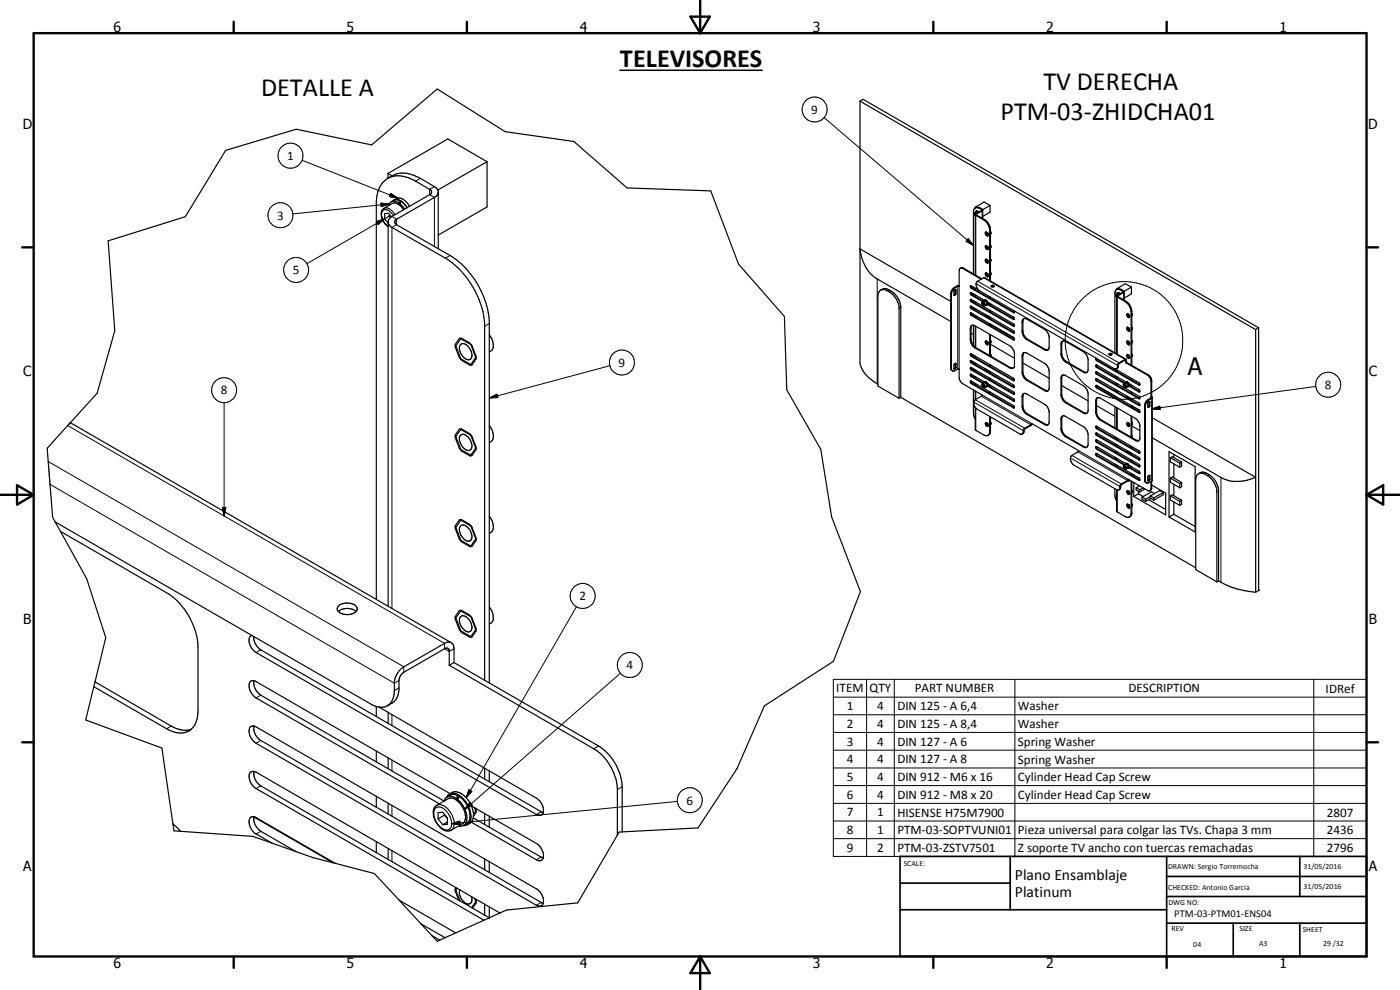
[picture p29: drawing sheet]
<svg xmlns="http://www.w3.org/2000/svg" width="420mm" height="297mm" viewBox="0 0 420 297" stroke-linecap="round" stroke-linejoin="round" font-family="sans-serif">
<defs><g id="words">
<g font-size="7.9">
<text x="186" y="20">TELEVISORES</text>
<text x="78.3" y="28.8">DETALLE A</text>
<text x="313.1" y="27">TV DERECHA</text>
<text x="300.3" y="35.9">PTM-03-ZHIDCHA01</text>
</g>
<text font-size="7.2" x="356.4" y="112.4">A</text>
<g font-size="4.7">
<text x="304.6" y="263.9">Plano Ensamblaje</text>
<text x="304.6" y="269.3">Platinum</text>
</g>
<g font-size="4.2">
<text x="34" y="9.6">6</text>
<text x="104" y="9.6">5</text>
<text x="174" y="9.6">4</text>
<text x="244" y="9.6">3</text>
<text x="314" y="9.6">2</text>
<text x="384" y="9.6">1</text>
<text x="6.8" y="38.7">D</text>
<text x="410.6" y="38.7">D</text>
<text x="7" y="112.9">C</text>
<text x="410.8" y="112.9">C</text>
<text x="7" y="187.1">B</text>
<text x="410.8" y="187.1">B</text>
<text x="7" y="261.4">A</text>
<text x="410.8" y="261.4">A</text>
<text x="34" y="290.4">6</text>
<text x="104" y="290.4">5</text>
<text x="174" y="290.4">4</text>
<text x="244" y="290.4">3</text>
<text x="314" y="290.4">2</text>
<text x="384" y="290.4">1</text>
</g>
<g font-size="3.9">
<text x="243.5" y="34.1">9</text>
<text x="86.2" y="48">1</text>
<text x="83.2" y="65.9">3</text>
<text x="87.9" y="82.3">5</text>
<text x="185.7" y="110.1">9</text>
<text x="66.3" y="118.4">8</text>
<text x="397.6" y="116.8">8</text>
<text x="173.9" y="180.1">2</text>
<text x="188" y="200.8">4</text>
<text x="251" y="207.8">ITEM</text>
<text x="261" y="207.8">QTY</text>
<text x="274.5" y="207.8">PART NUMBER</text>
<text x="338.7" y="207.8">DESCRIPTION</text>
<text x="397.8" y="207.9">IDRef</text>
<text x="254.1" y="213.1">1</text>
<text x="263.3" y="213.1">4</text>
<text x="269.3" y="213.1">DIN 125 - A 6,4</text>
<text x="305.5" y="213.1">Washer</text>
<text x="254.1" y="218.4">2</text>
<text x="263.3" y="218.4">4</text>
<text x="269.3" y="218.4">DIN 125 - A 8,4</text>
<text x="305.5" y="218.5">Washer</text>
<text x="254.1" y="223.7">3</text>
<text x="263.3" y="223.7">4</text>
<text x="269.3" y="223.7">DIN 127 - A 6</text>
<text x="305.5" y="223.8">Spring Washer</text>
<text x="254.1" y="229">4</text>
<text x="263.3" y="229">4</text>
<text x="269.3" y="229">DIN 127 - A 8</text>
<text x="305.5" y="229.1">Spring Washer</text>
<text x="254.1" y="234.3">5</text>
<text x="254.1" y="239.6">6</text>
<text x="263.3" y="234.3">4</text>
<text x="263.3" y="239.6">4</text>
<text x="269.3" y="234.3">DIN 912 - M6 x 16</text>
<text x="269.3" y="239.6">DIN 912 - M8 x 20</text>
<text x="305.5" y="234.4">Cylinder Head Cap Screw</text>
<text x="305.5" y="239.7">Cylinder Head Cap Screw</text>
<text x="206.1" y="241.4">6</text>
<text x="254.1" y="244.9">7</text>
<text x="263.3" y="244.9">1</text>
<text x="269.3" y="245">HISENSE H75M7900</text>
<text x="398.2" y="245">2807</text>
<text x="254.1" y="250.3">8</text>
<text x="263.3" y="250.3">1</text>
<text x="269.3" y="250.3">PTM-03-SOPTVUNI01</text>
<text x="305.5" y="250.4">Pieza universal para colgar las TVs. Chapa 3 mm</text>
<text x="398.2" y="250.3">2436</text>
<text x="254.1" y="255.6">9</text>
<text x="263.3" y="255.6">2</text>
<text x="269.3" y="255.6">PTM-03-ZSTV7501</text>
<text x="305.5" y="255.7">Z soporte TV ancho con tuercas remachadas</text>
<text x="398.2" y="255.6">2796</text>
</g>
<text font-size="3.1" x="352.4" y="275.2">PTM-03-PTM01-ENS04</text>
<g font-size="2.4">
<text x="271.2" y="259.7">SCALE:</text>
<text x="350.6" y="260.8">DRAWN: Sergio Torremocha</text>
<text x="391.2" y="260.6">31/05/2016</text>
<text x="350.6" y="267">CHECKED: Antonio Garcia</text>
<text x="391.2" y="266.7">31/05/2016</text>
<text x="350.6" y="271.4">DWG NO:</text>
<text x="351.6" y="279.3">REV</text>
<text x="372" y="279.4">SIZE</text>
<text x="391" y="279.6">SHEET</text>
<text x="358.1" y="284.1">04</text>
<text x="377.9" y="283.8">A3</text>
<text x="397.1" y="283.8">29 /32</text>
</g>
</g></defs>
<g fill="none" stroke="#000" stroke-width=".35">
<path d="M258.1 30.4l118.7 68.5M258.1 30.4v78.7a10 10 0 0 0 5.4 6.1M258.1 30.4l.9-.6 118.7 68.5M116.4 53.5a8 8 0 0 0-3.5 6.8v119.5M116.4 53.5a8.2 8.2 0 0 1 8.3 .9l4.2 2.4a.84 .84 0 0 1 .6 .8 .84 .84 0 0 1-.6 .8l-11.6 6.8-.8 1.3v115.4M116.4 53.5a8.3 8.3 0 0 1 9.7 0l4.6 2.7 .8 1v17.4M116.4 52v1.5M116.4 52l1.3 .7M118.8 59.9l-1.3 .6M119 59.9l1 .3M131.5 57.7l-.2 .6-.6 .8-11.7 6.7a.89 .89 0 0 0-.5 .8 .89 .89 0 0 0 .5 .8l16.1 9.3a26 26 0 0 1 11.7 19.6v108.6M146.2 48.5l-11.8-6.8-18 10.3"/>
<path d="M146.2 48.5l-14.8 8.5M146.2 48.5v13.6l-14.7 8.4M115.4 65.7l1.1 1.3M116.5 66.7v.3M116.5 67l1.1 1.2 16.1 9.3a26.2 26.2 0 0 1 11.7 19.6v107M116.8 64.9l.5 .3M116.8 64.9l-1.4 .8M116.9 64.4l-.1 .5M117.5 65.1l-.9-1.1-1.2 .1v1.6M117.8 60.3a2.09 2.09 0 0 1 2.9 .3M118.2 60a2.53 2.53 0 0 1 3.9 .7l.8 1.2M119.7 60.9v.5"/>
<path d="M119.7 60.9a1.72 1.72 0 0 0-3 .7M119.7 61.4a1.69 1.69 0 0 0-1.9-.4l-2.7 1.6a2.91 2.91 0 0 0 0 3.8l1.4 1.6M119.7 61.4l1.4 1.6M120 61.1l.3-.7 1.4 1.2M120 61.1v.5M120 61.1l1.4 1.7M120 60.2v.9M120 60.2l-.3 .7M120.7 60.6l1.5 1.8M121.6 61.6l.5 .8M292.5 64.3l2.8 1.7a3.8 3.8 0 0 1 1.7 2.7v15.5M292.7 62.2v.2"/>
<path d="M292.7 62.2l.2 .1M292.7 64.1l.1 .1M292.7 64.1l-.2 .2M292.8 62.4h.9l.9 .5-1.7 1.2M292.8 64.1h-.1M292.8 64.1l-.3-.1v.3M292.9 64.1l-.2 .2v18.2M292.9 62.3l-.6 .5-.2 .7v18.7M292.9 62.3h1l1 .6v2.7M292.9 63.4l.2-.1 .6 .4M292.9 63.4l-.2 .2M292.9 63.4l.2 .1"/>
<path d="M293 63.4h.2M293.1 63.4h.1M293.1 63.3l-.2 .1M293.1 63.5v.1M293.2 63.4l.2 .4M293.2 63.6l.2 .2M293.2 63.4v.2M293.2 63.4l-.1 .1M293.2 63.6l-.3-.1-.5 .3v.5l.3 .3M294.9 63.1l-1.9 1.3 2.5 1.5a4.1 4.1 0 0 1 1.8 3.1v15.3M295.9 73.7l.5 .3 .2 .5-.2 .4M295.9 77.8l.5 .3 .2 .5-.2 .4-.5-.3-.2-.6z"/>
<path d="M295.9 69.6l-.2 .3 .2 .6 .5 .3M295.9 73.7l-.2 .3 .2 .5M295.9 74.5l.5 .4M295.9 69.6l.5 .3M295.9 73.7l.5 .3 .2 .5-.2 .3M295.9 73.7l-.2 .3 .2 .6M295.9 74.6l.5 .2M295.9 69.6l-.2 .4 .2 .5 .5 .3M295.9 77.8l.5 .3 .2 .6-.2 .3-.5-.3-.2-.6zM295.9 69.9l.4 .1 .1 .5a.41 .41 0 0 1-.4-.1 .41 .41 0 0 1-.1-.5zM295.9 74h.4l.1 .6h-.3zM296 78l.4 .4v.3l-.5-.3z"/>
<path d="M296.4 69.9l.2 .6-.2 .3M296.4 69.9l.2 .5-.2 .4M297.1 61.6l-1.8-1-2.6 1.6M297.1 61.6l-2.2 1.3M297.1 61.6v2.1l-2.2 1.2M297.3 69.5l.1 .4-.1 .3M297.3 73.5l.1 .5-.1 .3M297.3 77.6l.1 .4-.1 .4M264.4 87a4.6 4.6 0 0 1 4.5 2.6l.6 1.2 .3 1.4v27.3M285.3 90.4l-27.2-15.7a11.5 11.5 0 0 0 5.2 9l22 12.7M286.3 88.5v.1M286.7 86.9l-.4 .4v1.2"/>
<path d="M286.7 86.9l.2 .1v1.1l-.2 .4-.4 .1M286.7 86.9v1.2l-.4 .4M287.9 85.7l-.7 .1-.8 .5a2.31 2.31 0 0 0-1.1 1.8v22.4l.1 .4 .4 .4M288.2 80.5l-.3 .7v4.7h-.5l-.8 .5a2.15 2.15 0 0 0-1.1 1.8v22.4l.3 .7M288.2 80.5l.8-.2 5.7 3.4M288.4 80.4l.6 .2 5.5 3.2M288.4 80.4l-.2 .1M291.2 89.9l.3-.1 12.6 7.4a.41 .41 0 0 1 .3 .3 .41 .41 0 0 1-.2 .4l-12.7-7.3zM291.4 93.9l.7 .5M291.4 93.9l12.7 7.3 .3 .7M291.4 99.9l.7 .5M291.4 87.8l.2 .5 3.6 2.1 .3-.3"/>
<path d="M291.4 91.9l12.7 7.3 .3 .6M291.4 85.7l.3 .7 12.7 7.3M291.4 89.8l.3 .7 12.7 7.3M291.4 91.9l.2 .6 12.8 7.3M291.4 93.9l.2 .6 12.8 7.4M291.4 85.7l-.2 .3 .3 .5 12.7 7.4 .2-.3-.1-.3M291.4 87.8a.44 .44 0 0 0-.2 .4 .44 .44 0 0 0 .3 .4l3.5 2M291.4 91.9l-.2 .2 .3 .5 12.6 7.3 .3-.1M291.4 93.9l-.2 .2 .2 .5 12.7 7.4 .3-.1M291.4 87.8l4.1 2.3M291.4 85.7l2.3 1.3M291.7 97.6l-.3 .6v3.9a3.6 3.6 0 0 0 1.4 2.2l10.4 6 .9 .1"/>
<path d="M292.1 86.1v.5M292.1 88.2v.5M292.1 90.2v.5M292.1 92.2v.6M292.1 94.3v.5M292.1 97.6v6.1M292.1 97.6l11 6.2a3.6 3.6 0 0 1 1.3 2.1v4l-.3 .5M292.1 97.6l-.6 .1-.2 .3-.1 3.9a3.3 3.3 0 0 0 1.4 2.5l10.5 6 .4 .2 .6-.2M292.7 86.4v.5M292.7 88.5v.5M292.7 90.6v.4M292.7 92.6v.4"/>
<path d="M292.7 94.6v.5M292.7 97.8v6.3M294.8 90.7l.6-.4a.74 .74 0 0 1 .6 1.1l-.8 .3-.4-.5zM294.9 91.2l.2 .3M295.3 91.1l-.4 .1M295.3 91.1v.1M295.3 91.2l-.2-.3-.2 .3M295.3 90.2h.2M295.3 91.2v.3h-.2M295.3 91.4l-.2 .1M295.4 90.1h.5l.5 .6M295.5 90.1a1 1 0 0 1 .8 1.4"/>
<path d="M295.5 90.2h.3M295.5 90.2l.3 .1M295.5 90.2l-.2 .1M295.7 94.4l.2 .5M295.8 90.3v.1M295.8 94.4l.1 .5M295.8 90.2v.2M295.8 90.2v.1M295.9 90.2l.3 1.2M295.9 90.2l.4 .6-.1 .6M295.9 94.4l.3 .6h.2v-.3M295.9 81.9l-.2 .2 .2 .6 .5 .4"/>
<path d="M295.9 81.9l.5 .3M295.9 81.9l.5 .2M295.9 81.9l-.2 .3 .2 .6 .5 .3M296 82.1l.3 .1 .1 .5a.41 .41 0 0 1-.4-.1 .41 .41 0 0 1 0-.5zM296.2 91.4l-.3 .2M296.4 82.1l.2 .6-.2 .4M296.4 95.2l.2-.4-.1 .4M296.4 82.2l.2 .5-.2 .4M296.4 90.7l7.8 4.5 .2 .5M296.4 91.4l7.7 4.4 .3-.1M296.4 91.4l-.3 .2 .1-.2M296.4 90.7l.1 .4"/>
<path d="M296.5 91.2l7.9 4.6M296.5 91.1l-.1 .3M296.6 90.7l-.1 .3M296.6 90.8l-.1 .3M297 89v.5M297 91v.5M297 93v.5M297 95.1v.4M297 97.1v.5M297.3 97.3l6.9 4M297.3 89.2v.4M297.3 91.1v.5"/>
<path d="M297.3 93.1v.5M297.3 95.2v.5M297.3 97.2v.5M297.3 81.7l.1 .4-.1 .4M297.5 85.8a.38 .38 0 0 1 .5-.3 .38 .38 0 0 1 .2 .5l-.6 .1zM297.5 86h.8M307.1 95.7l.8-.1 5.6 3.2a3.1 3.1 0 0 1 1.4 2.2v3.4a.84 .84 0 0 1-.6 .7 .84 .84 0 0 1-.8-.2l-5.3-3a3.2 3.2 0 0 1-1.5-2.5v-2.8zM307.3 95.6l-.3 .6v3.4a3.1 3.1 0 0 0 1.4 2.2l6 3.2M334.9 88.7l2.8 1.8a3.8 3.8 0 0 1 1.8 3.1v15.9M335.1 86.7v.2l.2-.1M335.1 86.7l.2 .1M335.2 88.6h.1"/>
<path d="M335.2 88.6l-.3 .1M335.2 88.5v.1M335.3 87.9l-.2 .2M335.3 87.9l.3 .1M335.3 88.6l-.2-.1-.2 .2M335.3 88.6l-.2 .2v17.4M335.3 88.6l1.7-1-.7-.6a1.04 1.04 0 0 0-1.1-.2 1.04 1.04 0 0 0-.6 1v18M335.3 86.8h1l1 .6M335.4 87.9h.2M335.4 87.9l.3-.1 .4 .4M335.4 87.9h-.2M335.4 87.9h-.1"/>
<path d="M335.6 87.9h.1M335.6 88v.1M335.6 87.9l.1 .1M335.6 88.1l-.8 .2 .3 .8M335.6 87.9v.2M335.6 87.9v.1M335.7 87.9l.2 .4-.3-.2M335.7 87.9l.2 .3v-.1M335.8 88l.1 .1M337.3 87.4l-.1 .4-1.8 1.1 2.5 1.5a4.2 4.2 0 0 1 1.8 3v16.2M337.4 87.5v2.6M338.3 98.2l.6 .3 .2 .5-.3 .4-.5-.3-.2-.5z"/>
<path d="M338.4 98.2l.4 .3 .2 .6-.2 .3-.4-.3-.3-.5zM338.4 94.1l.4 .3 .2 .6-.2 .3-.4-.3-.3-.6M338.4 94.1l-.3 .3M338.4 94.4l.4 .2v.4l-.4-.3zM338.4 98.4l.3 .2 .2 .5a.4 .4 0 0 1-.5-.2 .4 .4 0 0 1 0-.5zM338.4 94.1l.5 .3 .2 .6-.2 .3-.5-.2-.3-.6M338.4 94.1l-.3 .4M338.4 98.4v.1M338.4 94.4h.1M339.5 86.1l-1.7-1-2.7 1.6M339.5 86.1l-2.2 1.3M339.5 86.1v2.1l-2.1 1.3"/>
<path d="M339.7 93.9l.1 .5-.1 .3M339.7 98l.1 .5-.1 .3M376.8 98.9v78.8M377.7 98.3v78.6l.3 .1-1.2 .7M377.7 98.3l-.9 .6M137.9 101.5h.6l2.5 1.4 .6 .8 1.3 3.6v.4l-1.3 1.8-.6 .1-2.5-1.5-.6-.7-1.3-3.7v-.4zM138.2 103.4a2.1 2.1 0 0 1 2.9 1.4 2.47 2.47 0 0 1 0 3 2.94 2.94 0 0 1-3.1-2.7l-.1-1zM138.3 101.6l3 1.8 1.5 3.8-1.5 2.2-3-1.7-1.5-3.9zM146.8 100.5a4 4 0 0 1 .7 4.7l-.7 .4M270.3 119.2l88.5 51.1M270.3 119.2v-27.3a5.9 5.9 0 0 0-5-5.3l-.5 .2a1.85 1.85 0 0 0-1.3 1.7v27.3l6.3 3.7M270.3 119.2l-.5 .3"/>
<path d="M285.8 111.3l.4 .1 1.2-.7h.5v3.1l.6 1 6.2 3.7-.2 .4-1.8 1M286.7 109l-.4 .5v1.1M286.7 109l.2 .1v1.2l-.2 .4-.4-.1M286.7 109v1.3l-.4 .3M291.2 106.2h.3l12.6 7.3 .3 .7h-.3l-12.6-7.3zM291.4 108.2l-.2 .3 .3 .5 12.6 7.2 .3-.1M291.4 114.3l.3 .7 12.7 7.3M291.4 106.2l.3 .6 12.7 7.3M291.4 108.2l.3 .6 12.7 7.4M291.4 110.2l.3 .7 12.7 7.3M291.4 112.3l.2 .5 3.6 2.1M291.4 108.2l12.7 7.3 .3 .6"/>
<path d="M291.4 110.2l12.7 7.4 .3 .6M291.4 114.3l12.8 7.4 .2 .6M291.4 110.2l-.2 .3 .3 .5 12.6 7.3 .3-.1M291.4 112.3l-.2 .3 .3 .4 3.5 2.1M291.4 114.3l-.2 .3 .3 .5 12.7 7.3 .2-.1M291.4 112.3l4.1 2.3h.5l.4 .6M292.1 117v7l.6 1.7M292.1 106.6v.5M292.1 108.6v.5M292.1 110.6v.5M292.1 112.7v.5M292.1 114.7v.5"/>
<path d="M292.7 106.8v.6M292.7 108.9v.5M292.7 110.9v.5M292.7 113v.5M292.7 115v.5M292.7 117.3v2.6M292.7 119.9a1.96 1.96 0 0 0 .6 2.9l13 7.5a.92 .92 0 0 0 .9-1.4l2.2-1.5 .2-.4 14.1 8.2-.2 .4-1.8 1.1a1.92 1.92 0 0 0 .6 2.9l12.8 7.3M294.9 115.7l.2 .3M295.2 115.6l.1 .1M295.2 115.6l-.3 .1M295.2 115.5v.1M295.3 115.7l-.4-.3v.3"/>
<path d="M295.3 115.7l-.2 .3M295.3 115.9l-.2 .1M295.5 114.6l-.3 .3M295.6 114.6l-.3 .1 .5 .2M295.6 114.6l.2 .1M295.6 114.6a1.04 1.04 0 0 1 .6 1.4M295.7 110.8l.2 .5M295.7 110.7v.1M295.7 114.9l-.3-.1-.6 .4 .2 .9 .5 .1 .7-.6M295.7 114.9l.5 .5M295.8 110.7l-.1 .1M295.8 114.7v.2"/>
<path d="M295.8 114.7l.4 1M295.9 114.7l.2 .2M295.9 102.3l.5 .2 .2 .6M295.9 110.8l.3 .6 .2-.3M295.9 102.3l-.2 .4 .3 .6 .4 .2 .2-.4M295.9 102.3l-.2 .3 .2 .6 .5 .2 .2-.3M295.9 102.6h.4l.1 .6h-.3zM296.2 115l.1 1M296.2 116h-.3M296.2 115.7v.3M296.2 116h-.1M296.4 111.5l.2-.3-.1 .4"/>
<path d="M296.4 115.1v.1M296.4 115.1l7.7 4.5 .3 .7-.2 .1-7.8-4.5M296.4 115.8l-.3 .2M296.4 115.2l.1 .4M296.5 115.7l7.9 4.6M296.5 115.5l.1-.3-.1 .4M296.5 115.6l-.1 .2M297 100.3v6.4M297 109.4v.5M297 111.4v.5M297 113.5v.5M297 115.5v.5"/>
<path d="M297 117.5v.5M297.3 103.3l7.1 4.2M297.3 100.5v6.3M297.3 109.5v.5M297.3 111.5v.5M297.3 113.6v.4M297.3 115.6v.5M297.3 117.6v.6M297.3 102.1l.1 .4-.1 .4M297.3 106.2l.1 .6M307 108.9l7.9 4.6M307.1 105.9l.8-.1 5.6 3.2a3.1 3.1 0 0 1 1.4 2.2v5.4a.81 .81 0 0 1-.6 .8 .81 .81 0 0 1-.8-.2l-5.3-3.1a3.2 3.2 0 0 1-1.5-2.4v-4.9z"/>
<path d="M307.1 118.2l.6-.2 .5 .2 5.3 3.1 .9 .9 .5 1.2v3.5l-.2 .4-.3 .3-.7-.1-5.5-3.2a3.2 3.2 0 0 1-1.5-2.4v-2.9zM307.3 105.8l-.3 .6v5.4a3.1 3.1 0 0 0 1.4 2.2l5.5 3.2h.7M307.3 118.1l-.3 .5v3.4l.5 1.3 .9 .9 5.5 3.2h.7M314.6 104.9l-.2 .1M318.6 115.7l7.9 4.6M318.9 112.6h.7l5.6 3.1a3.6 3.6 0 0 1 1.3 2.2v5.5l-.3 .6M318.9 102.4l-.3 .8v2.8l.2 1 .6 .9 .7 .6 5.2 3 .7 .3M318.9 112.6l-.5 .6v5.5l.7 1.5 .7 .7 5.4 3.1 .4 .1 .6-.1M318.9 112.6l-.3 .8v4.9a3 3 0 0 0 1.5 2.4l5.2 3.1 .9 .2M326.2 111.7l.3-.6v-3.4a3.6 3.6 0 0 0-1.3-2.2l-5.6-3.1-.5-.1-.6 .5-.1 3.7 .7 1.5 .7 .6 5.4 3.1 .8 .1M326.2 111.7l-.2 .1M329 107.5l-.2 .2 .4 .5 12.6 7.3a.36 .36 0 0 0 .3-.3 .36 .36 0 0 0-.3-.4l-7.1-4.1"/>
<path d="M329 111.5l12.8 7.4 .3 .6M329 113.6l12.8 7.3 .3 .6M329 115.6l-.2 .4 .4 .4 12.8 7.3-.1-.6M329 115.6l.2 .1M329 109.5a.41 .41 0 0 0-.2 .4 .41 .41 0 0 0 .4 .4l8.2 4.8M329 111.5l-.2 .2 .2 .6 12.8 7.3 .3-.1M329 113.6l-.2 .1 .2 .6 12.8 7.4 .3-.2M329 109.5l9.5 5.3M329.1 115.7l12.8 7.4M329.1 107.5l.3 .6 12.7 7.3M329.1 109.5l.2 .6 8.3 4.8 .6-.4 .7 .7M329.1 111.5l.2 .6 12.8 7.4"/>
<path d="M329.1 113.6l.3 .7 12.7 7.3M329.1 115.6l.3 .7 12.7 7.3M329.3 119.4l1 .1 10.4 6a3.3 3.3 0 0 1 1.4 2.2v3.9l-.3 .6M329.3 119.4l-.3 .2-.2 .7v3.4a3.2 3.2 0 0 0 1.5 2.4l10.4 6 .5 .2 .6-.1M329.4 119.3l-.3 .6v3.9l.5 1.3 .4 .5 10.9 6.4 .9 .2M332.9 106.4l.4-.1 .4 .1M333.7 106.4l-.4 .2-.4-.2M333.7 106.4l-.2-.4h-.4l-.2 .4M334.6 110.7v.4M334.6 112.7v.5M334.6 114.7v.5M334.6 116.8v.5"/>
<path d="M334.6 118.8v.5M335.1 110.7h-.4M335.1 110.9v.5M335.1 113v.5M335.1 115v.5M335.1 117.1v.5M335.1 119.1v.5M337.3 115.7l.3 .3M337.6 115.5v.1M337.6 115.6l.2 .1M337.6 115.6l-.3 .1M337.8 115.7l-.5-.3v.3"/>
<path d="M337.8 115.7v.3h-.2M337.8 115.9l-.2 .1M337.9 108.8l6.7 3.9 .4 .4 .4 1.3v4.7M337.9 108.8l-.2-.8-1.9 1.1-.4 1.3-.3 .3M338 107.8l-42.5-24.5-2.1 1.1a1.91 1.91 0 0 0 .6 2.9l40.7 23.4M338 107.8l-2.2 1.1-.3 .4-.2 1.1-.2 .3M338 107.8l.1 .9M338.1 108.7l6.5 3.7 .6 .6 .4 1v5M338.1 108.7l-.2 .1M338.1 106.7l.3-.3 .4 .2 .2 .6M338.1 106.7l.3 .6 .4 .2 .2-.3M338.1 102.6l.3 .6 .4 .2 .2-.3"/>
<path d="M338.1 102.7l.3 .6 .4 .2 .3-.4M338.1 106.7l.3 .7 .4 .2 .3-.4M338.1 106.7l.3-.4 .4 .3 .3 .6M338.1 118.8l.2 .6M338.1 114.9l-.3-.1-.6 .4 .2 .9 .6 .1 .6-.6M338.1 114.9l.5 .5M338.2 114.8v.1M338.2 118.9l.2 .5M338.2 114.7v.2M338.2 114.7v.1M338.2 114.7h-.4l.4 .1M338.4 118.9l.1 .5 .3 .1 .1-.2"/>
<path d="M338.4 102.3l.4 .2 .2 .6M338.4 102.3l-.3 .3M338.4 102.5l.5 .4-.1 .3-.4-.3zM338.4 106.6l.3 .1 .2 .5a.38 .38 0 0 1-.5-.1 .38 .38 0 0 1 0-.5zM338.4 102.3l-.3 .4M338.4 102.5v.1M338.4 102.3l.4 .2 .3 .6M338.4 114.8l-.2 .1 .4 .4v.7M338.4 114.8l.3 .5M338.5 114.8l.2 .4v.7M338.5 116l-.2 .1M338.7 115.9l-.2 .1h.3"/>
<path d="M338.8 115.9l-.1 .1M338.8 115.4v.5M338.9 115.1l3 1.8 .2 .6M338.9 115.1v.1M338.9 115.9l2.9 1.7 .3-.1M338.9 115.2l.1 .4M338.9 115.9l-.1 .1M339 115.7l3.1 1.8M339 115.6l-.1 .3M339 115.2v.3M339 119.3v.2M339 119.5l-.1 .2z"/>
<path d="M339 115.2v.4M339 119.3l.1 .1M339.5 113.5v.5M339.5 115.5v.5M339.5 117.5v.5M339.5 119.5v.6M339.7 113.6v.4M339.7 115.6v.5M339.7 117.6v.6M339.7 119.7v.5M339.7 102.1l.1 .4-.1 .4M339.7 106.2l.1 .4-.1 .4"/>
<path d="M345.4 119.1l.1 .2-1.1 .7-.6 .6-.3 1.1v22.4l.1 .4 .4 .4M345.6 119l.2 .2v24.9l-.2 .2M345.6 119l-.2 .1M345.8 119.3l-1.4 1-.7 1.3v22.8l.3 .5M21.1 126.8l8.1-8.8 5.2-18.8-1.9-26.9 23.1-7.3 12.1-19.9 21.2-6.3 22.6 4.7 19.7-16.8 20.4 12.8 20.6 3 16 13.9 25.1 .9 8.3 21.9 13.8 15.8 .7 22 10.2 17.8 3.3 20.3 8.6 22.4-8.1 20.9-20.7 13.4-8.2 18.8-11.7 17.8-22.8 1.2M21.1 126.8l-6.9 7.7 1.6 20.6 .7 1.5M21.1 126.8l114.3 66M137.9 128.7h.6l2.5 1.4 .6 .8 1.3 3.6v.4l-1.3 1.8-.6 .1-2.5-1.5-.6-.8-1.3-3.6v-.4zM138.2 130.6a2.1 2.1 0 0 1 2.9 1.4 2.05 2.05 0 0 1-.2 3.1 3.3 3.3 0 0 1-2.7-4.5zM138.3 128.9l3 1.7 1.5 3.9-1.5 2.1-3-1.7-1.5-3.9zM146.8 127.7a4 4 0 0 1 .7 4.7l-.7 .4M292.7 122.2v6.7l2.6 1.6a1.26 1.26 0 0 0 1.3 .1 1.26 1.26 0 0 0 .7-1.2v-4.3"/>
<path d="M295.9 126.7l.5 .4 .3 .5-.3 .4-.5-.4-.2-.4zM295.9 126.8l.5 .2 .2 .6-.2 .3-.5-.2-.2-.6zM296.7 130.5l-.2 .1M297 125v4.8l-.3 .6M297.3 126.6l.1 .4-.1 .4M309.7 127.2l-.2 .4-2 1.2a1.5 1.5 0 0 1-.7 1.4M318.9 124.8h.7l5.6 3.2 .8 .9 .5 1.3v3.4l-.3 .6M318.9 124.8l-.5 .7v3.4a3.3 3.3 0 0 0 1.4 2.2l5.6 3.1h.8M318.9 124.8l-.3 .8v2.9a3.2 3.2 0 0 0 1.5 2.4l5.2 3.1 .9 .2M328.9 127.9l12.9 7.3 .2 .7-12.8-7.2zM328.9 130l12.9 7.2 .2 .8-12.8-7.3zM328.9 136.1h.3l12.6 7.3a.36 .36 0 0 1 .3 .3 .36 .36 0 0 1-.3 .4l-12.6-7.3z"/>
<path d="M329 132l12.9 7.4 .2 .5M329 132l-.2 .2 .4 .6 12.6 7.2 .3-.1M329.1 121.7l5.5 3.2M329.1 132l.3 .6 12.7 7.4M329.1 127.9l.3 .6 12.7 7.4M329.1 129.9l.2 .6 12.8 7.4M329.1 134l.3 .7 8.2 4.7M329.1 136.1l.2 .6 12.8 7.3M334.6 122v6.4M334.6 131.1v.4M334.6 133.1v.5M334.6 135.1v.5"/>
<path d="M334.6 137.2v.5M334.6 139.2v.5M335.1 122.3v6.4M335.1 131.4v.4M335.1 133.4v.5M335.1 135.4v.5M335.1 137.5v.5M335.1 139.5v.5M337.6 140v.1M337.8 139.2l-.2 .2M337.9 139.1l-8.7-5.1-.3 .1 .3 .7 8.2 4.7M337.9 139.1a.79 .79 0 0 1 .8 .1 .79 .79 0 0 1 .3 .9"/>
<path d="M337.9 139.2h-.1M337.9 139.2l.3 .1M337.9 139.1l-.1 .1M337.9 139.1h.2M338 139.1h-.1M338.1 139.1l.6 .6v.8M338.1 139.1l.1 .1M338.1 135.3l.3 .5M338.1 135.2v.1M338.1 135.3l.2 .4M338.1 139.4l-.2-.1-.8 .5 .5 .9h.4l.6-.4-.3-1.1 .4 .6M338.1 139.4l.4 .3"/>
<path d="M338.2 139.3v.1M338.2 135.2l-.1 .1M338.2 139.2v.2M338.2 139.2v.1M338.4 135.3l.2 .5h.3v-.2M338.4 127l.3 .1 .2 .5a.4 .4 0 0 1-.5-.1 .4 .4 0 0 1 0-.5zM338.4 127h.1M338.6 139.8v.6l-.3 .1M338.8 139.8v.5M338.9 139.7l3 1.7 .2 .5M339 139.7v.2M339 135.6l-.1 .5 .1-.4"/>
<path d="M339 139.9v.1M339 139.7l.1 .1M339.1 127.7l-.2-.6-.6-.4-.2 .3 .2 .6 .5 .4 .2-.4-.2-.6-.4-.2-.3 .3 .3 .6 .4 .2M339.1 139.8l-.1 .3M339.5 121.6v.5M339.5 124.8v6.4M339.5 133.9v.5M339.5 135.9v.5M339.5 138v.4M339.5 140v.5M339.7 122.2v-.4l2.2 1.3M339.7 127.8l2.4 1.4"/>
<path d="M339.7 124.9v6.4M339.7 134v.5M339.7 136v.5M339.7 138v.6M339.7 130.7l.1 .7M339.7 126.6l.1 .4-.1 .4M344.6 120.6h.5v1.2l-.5 .4-.1-.2zM344.9 120.5v1.1l-.4 .5M345.8 125.3l31 17.9a11.8 11.8 0 0 1-10.4 .1l-20.6-11.9M350.8 135.5l7.9 4.5v19.6l-7.9-4.5zM351.2 137.3v1.3l2.9 1.6M351.2 137.3l.6-.3 2.8 1.6"/>
<path d="M351.2 137.3l2.9 1.7M352.3 136.3v1M352.3 139.2v4.2M354.1 139v1.2M354.6 138.6v1.3l-.5 .3M354.6 138.6l-.5 .4M16.5 156.6l1.6 2.8M16.5 156.6l94.8 54.6a4.5 4.5 0 0 0 5.8-.1l1.1-2.2 .2-4.3a6.7 6.7 0 0 1 2.8-4.5l12.2-7.1a1.71 1.71 0 0 1 2-.2 1.71 1.71 0 0 1 .9 1.8v4.2M18.1 159.4l7.9 14.3 5.7 17.6-3.2 13.3M18.1 159.4l31.9 18.4a20.7 20.7 0 0 1 9.4 16.4v19a6 6 0 0 1-3.7 6.5 7.2 7.2 0 0 1-5.7-1l-21.9-12.7M137.9 156l.6-.1 2.5 1.5 .6 .7 1.3 3.7v.4l-1.3 1.8h-.6l-2.5-1.4-.6-.8-1.3-3.6v-.5zM138.2 157.8a2.1 2.1 0 0 1 2.9 1.5 2.41 2.41 0 0 1 0 2.9 2.86 2.86 0 0 1-3.1-2.6l-.1-1.1z"/>
<path d="M138.3 156.1l3 1.7 1.5 3.9-1.5 2.1-3-1.7-1.5-3.9zM146.8 154.9a4 4 0 0 1 .7 4.7l-.7 .4M334.6 146.6v2.2l.5 1.4M335.9 146.9l.3-1.4 2.2-1.4 .2-.3 5.8 3.4h.7M335.9 146.9l-.5 .2-.3-.2M337.3 140.2v-.2l.3-.1 .2 .3M337.3 140.2l.3 .3M337.6 140.1l.2 .1M337.6 140.1l-.3 .1M337.8 140.2l-.2 .3M337.8 140.4l-.2 .1M338.1 151.6l.3-.3 .4 .3 .2 .5"/>
<path d="M338.1 151.6l.3 .6M338.4 151.6a.36 .36 0 0 1 .4 .1 .36 .36 0 0 1-.1 .5zM338.4 147.2l-.3 .4 .3 .6 .5 .2 .2-.4M338.4 151.3l-.3 .3M338.4 147.5a.35 .35 0 0 1 .4 .2 .35 .35 0 0 1-.1 .4zM338.4 147.2h.1M338.4 152.1l.4 .3 .3-.2M338.4 151.3h.1M338.4 147.2l.4 .2 .2 .6M338.4 147.2l-.3 .3 .3 .6 .4 .2 .2-.3M338.4 151.3l.5 .3 .2 .6M338.4 147.2l.5 .3 .2 .5"/>
<path d="M338.6 144.2l-2.1 1.3-.3 1.1-.2 .3M338.6 144.2l.3 .1M338.7 144.1l-.1 .1M338.7 143.9v.2M338.7 140.4l-.2 .1h.2M338.8 140.4l-.1 .1M338.9 144l-.2 .1M338.9 140.4l2.9 1.7 .3-.2M339 140.2l3.1 1.8M339 140.1l-.2 .3M339 144.1l-.2 .2-.2-.2M339 152.1l-.2 .3-.4-.2"/>
<path d="M339.5 144.3v9.7a1.07 1.07 0 0 1-.6 1.1 1.07 1.07 0 0 1-1.2-.1l-2.6-1.5v-6.6M339.5 142v.5M339.7 144.4v9.7l-.2 .5-.6 .5M339.7 140.1v.5M339.7 142.2v.4M339.7 147l.2 .4-.2 .4M339.7 151.1l.2 .4-.2 .4M340.3 142.5v.5M340.3 144.8v4.2M341 146.3v.7l1 .6M341 146.3l1 .6M341.7 148.2l-1.4 .8"/>
<path d="M341.7 143.3v.5M341.7 145.6v.3M341.7 147.4v.8M341.7 148.2l1.4 .8M342 145.8l-1 .5M342 146.9v.7M342.7 149.2v.7l1.1 .6M342.7 149.2l1.1 .6M343.1 146.4l-1.1 .5M343.6 146.7l-1.6 .9M343.8 149.8v.7M344.7 149.9l5.1 3"/>
<path d="M344.8 142.7h.3v1.2l-.6 .4v-1.1zM344.9 142.6v1.1l-.4 .5M345.2 148.8v.7l1.1 .6M345.2 148.8l1.1 .6M345.2 149l-1.4 .8M345.3 147.1l-.2 .1M345.4 149.5l-1.6 1M345.4 144.4l-.1 2.7M345.6 145.5l4.2 2.5v6.5l-9.5-5.5M345.6 144.3v2.3l-.5 .6M345.6 144.3l-1 .6h-.6M346.3 149.4v.7"/>
<path d="M346.5 148.1l-.9-.5-2.9 1.6M349.1 147.8v.6l-2.8 1.7M349.1 147.8l-2.8 1.6M349.1 147.8l-1-.6-2.9 1.6M351.2 143.5l.6-.4 2.8 1.7M351.2 143.5v1.2l2.9 1.6M351.2 148.8v1.2l2.9 1.6M351.2 143.5l2.9 1.6M351.2 148.8l.6-.3 2.8 1.6M351.2 148.8l2.9 1.6M352.3 154.3l6.4 3.7M352.3 154.3l-1.5 .8"/>
<path d="M352.3 145.3v3.4M352.3 150.6v3.7M354.1 145.1v1.2M354.1 150.4v1.2M354.6 144.8v1.2l-.5 .3M354.6 150.1v1.2l-.5 .3M354.6 144.8l-.5 .3M354.6 150.1l-.5 .3M359.8 142.1a4.7 4.7 0 0 1 4.7 3l.7 2.1v27.4M365.7 174.3a25.2 25.2 0 0 0 11.1 3.4M365.7 174.3v-27.4a6 6 0 0 0-5-5.3 2.19 2.19 0 0 0-1.9 2.3v27l6.4 3.7M365.7 174.3l-.5 .3"/>
<path d="M75.6 190.6a2.09 2.09 0 0 0-.5 3.1l.6 1.1 1.2 1 84.1 48.6a1.29 1.29 0 0 0 2.1-.8 4.6 4.6 0 0 0-2.1-4.1l-47.3-27.4M76.1 191a4.9 4.9 0 0 0 2.2 4l84.7 48.8M101.5 183.5a4.2 4.2 0 0 1 5.3 0M101.6 181.8a4 4 0 0 1 5.5 .4 1.77 1.77 0 0 1-2 2.1 3.2 3.2 0 0 1-3.9-1.5zM134.8 199.6v-4.4a.82 .82 0 0 0-.5-.7 .82 .82 0 0 0-.9 .1l-12.7 7.5-.9 1.5-.1 3.3a4.8 4.8 0 0 1-2 4l-1.4 .9M134.8 199.6l43.4 25.1a15.4 15.4 0 0 1 7.1 12.2v13.7M136.3 198.8l43.3 25a15.5 15.5 0 0 1 7.1 12.3v13.5M136.3 198.8l-1.5 .8M137.9 183.2l.6-.1 2.5 1.5 .6 .7 1.3 3.7v.4l-1.3 1.7-.6 .1-2.5-1.4-.6-.8-1.3-3.7v-.3zM138.2 185a2.1 2.1 0 0 1 2.9 1.5 2.15 2.15 0 0 1 0 2.9 2.46 2.46 0 0 1-2.9-1.9l-.2-.7a1.76 1.76 0 0 1 .2-1.8zM138.3 183.3l3 1.7 1.5 3.9-1.5 2.1-3-1.7-1.5-3.9zM146.8 182.1a4 4 0 0 1 .7 4.7l-.7 .4"/>
<path d="M28.1 206l-2.4 10 22.9 8.5 3.3 22.7M28.5 204.6l-.4 1.4M28.5 204.6l22.9 13.2a7 7 0 0 0 5.9 1M75.1 218.1l.2-.1a1.46 1.46 0 0 1 1.6 .1l84.1 48.6a3.7 3.7 0 0 1 1.7 4.9l-.6 .3-1.1-.3-84.1-48.6a3.7 3.7 0 0 1-1.8-4.9zM76.2 204.3a4.3 4.3 0 0 0 2.1 4.3l55 31.7M76.2 217.8a4.3 4.3 0 0 0 2.1 4.4l84.7 48.8M112.9 212v3M116.5 213.7v3.3M76.2 231.5a4.5 4.5 0 0 0 2.1 4.3l68.5 39.6M112.9 225.3v3.3M112.9 238.9v3.3M116.5 227.4v3.2"/>
<path d="M134.9 238.3a3.5 3.5 0 0 1 5.1 1.2l1.5 2.4M135 238.2l-.9 1M135 238.2a4 4 0 0 1 4.5 2 6.8 6.8 0 0 1 1.5 6.4l-1 1-1 .1M135.1 238.1l-58.2-33.6a1.38 1.38 0 0 0-1.8 0 1.38 1.38 0 0 0-.3 1.7 4.8 4.8 0 0 0 2.1 3.2l55 31.8M137 239.6v.5M137 239.6a2.16 2.16 0 0 0-3.7 .7M137.4 239.9v.5M137.4 239.9l.3-1a7.2 7.2 0 0 1 3.2 7.2l-.4 .6-1.4 .9M137.4 239.9a6.6 6.6 0 0 1 2.3 7.2l-.7 .6-1.4 .1M137.4 238.7v1.1M137.4 238.7l-.4 .9M137.4 238.7l-.7-.3h-1l-1.5 .7"/>
<path d="M145.4 230.5v3.3M146.8 231.3v3.3M51.9 247.2l.3 2.1 2 .1M51.9 247.2l2.3 2.2M54.2 249.4l21.7 1.6 5.7 1.9M76.2 245.2l23.8 13.7M76.2 245.1a4.5 4.5 0 0 0 2.1 4.3l10.5 6.1M81.6 252.9l12.4 4.4 6 1.6M81.6 252.9l-4.7-2.7a4.2 4.2 0 0 1-1.9-4.7l.8-.5 .8 .2 24 13.8M100 258.9l.6 .1M100.6 259l11.7 3.1 7.5 8M112.9 252.5v3.3"/>
<path d="M116.5 241v3.2M116.5 254.6v3.3M130.6 242l3.9-2.4a3 3 0 0 1 3.6 1.5 4.8 4.8 0 0 1 1 5.9l-3.7 2.1a3.4 3.4 0 0 1-4.1-1.7 4.9 4.9 0 0 1-.7-5.4zM131.5 245.7v-1.9l1.4-.1 1.4 1.7v1.9l-1.4 .1M131.5 245.7l1.4 1.7M133.3 244.6l1 .9M133.3 244.6l-1.8 1.1M133.4 244.3l-.1 .3M134.3 246.6l-1.4 .8M141.5 241.8l19.5 11.3a4.3 4.3 0 0 1 1.9 4.6 1.33 1.33 0 0 1-1.9 .3l-19.6-11.3M141.5 241.8l.1 .2M141.5 241.9a4.5 4.5 0 0 1-.2 4.9l-1.1 .6"/>
<path d="M142 245.4l21 12M142.4 242.4l.4 .9-.7 1M142.7 242.5l.2 1.3-.8 1.1M145.4 244.1v3.3M145.4 257.7v3.3M146.8 244.9v3.3M146.8 258.5v3.3M185.3 250.6l-11.9 20.3-21.4 2.1-2 .9M186.7 249.6l-.9 .1-.5 .9M119.8 270.1l9.8 10.6M119.8 270.1l17 9.8M126.4 277.2l7.2 4.1"/>
<path d="M136.8 266.3l-.2 1.1 1.1 2.7M137.2 266.5l-.4 .6 1.3 3.2M138 267a3.5 3.5 0 0 0 2.8 4.2 1.47 1.47 0 0 0 .7-2.1M142.4 269.6l.4 1-1.2 1.7M142.7 269.7l.2 1.3-1.1 1.5M145.4 271.3v3.3M146.8 275.4l-13.2 5.9M146.8 272.2v3.2M150 273.9l-3.2 1.5M150 273.9l-73.1-42.2a1.4 1.4 0 0 0-1.8 .1 1.4 1.4 0 0 0-.3 1.7 4.6 4.6 0 0 0 2.1 3.1l68.3 39.5M129.6 280.7l1.6 1.7 .8-.3M129.6 280.7l2.4 1.4"/>
<path d="M133.6 281.3l-1.6 .8"/>
<circle cx="296.1" cy="127.3" r=".33"/>
</g>
<g fill="none" stroke="#000" stroke-width=".3">
<path d="M247.3 35.3l44.8 38.3M90.7 48.1l28.7 11.3M117.3 58l2.1 1.4-2.5-.4zM126.1 53.5l-1.4 .9M130.4 56l-1.5 .8v1.6l1.5 .8v14.8M113 66.5l2.4-.8-1.9 1.7zM114.3 61l2.6 .2-2.5 .8zM115.2 62.5a2.88 2.88 0 0 1 3.4 1.9M115.4 65.7l-23.3 13.4M116.9 61.2l-29 3M117.6 64.9l1.4 .9v1.6l-1.4 .8v114.3M118.1 64.7a2.9 2.9 0 0 0-2.8-1.8 2.12 2.12 0 0 0-.3 3.1l.6 1.1 .9 .8"/>
<path d="M135.1 76.7l-1.4 .8M290.6 71.6l1.5 2-2.2-1.2zM292.6 63.8l.3 .3M292.9 64.1l.2 .2-.2 .3v18M293 64.1a.33 .33 0 0 0-.5-.3 .33 .33 0 0 0 0 .5l.2 .3M294.1 62.4l-.2 .1M294.8 62.8l-.3 .1 .3 .4v2.1M295.5 65.9l-.2 .1M297.3 69l-.3 .1M146.8 97.1l-1.4 .8M263.3 83.7v31.4M266.8 87l-.5 .2"/>
<path d="M267.5 87.4l-.5 .3M270.3 92.3l-.5 .3M285.3 88.1l.2 .1M286.4 86.3l.2 .1M286.7 87l.2 .1M286.7 87.9l.2 .1M287.4 85.9v24.8M287.9 85.9v24.8M289.1 80.4l-.1 .2M291.4 98.5l-.2 .1M291.7 86.4l-.2 .1M291.7 88.4l-.2 .2"/>
<path d="M291.7 90.5l-.2 .1M291.7 92.5l-.2 .1M291.7 94.5l-.2 .2M292.9 86.5v.5M292.9 88.6v.5M292.9 90.6v.5M292.9 92.7v.4M292.9 94.7v.5M292.9 97.9v6.4l-.3 .1M292.9 85.1l42.5 24.5 .2-.1M293.4 84.4l42.4 24.5v.2M294.8 90.8a.55 .55 0 0 1 .6 .3 .55 .55 0 0 1-.1 .6l-.5-.4z"/>
<path d="M294.9 90.6a.74 .74 0 0 1 .6 1.1M295.2 83.4l42.4 24.4 .3 .4 .2-.1M304.4 97.7l-.3 .2M304.4 93.7l-.3 .1M304.4 95.7l-.3 .1M304.4 99.8l-.3 .1M307 96.4l-.3 .2M307 99.3l-.3 .1M334.9 88.3l.4 .1M335.3 88.4l-.5-.1 .3 .8M335.3 88.4l.1 .2M335.3 88.6l.2 .2-.2 .3v17.2"/>
<path d="M336.6 86.9l-.3 .1M337.2 87.3l-.2 .1 .2 .4v2.2M337.9 90.4l-.2 .1M339.7 93.4l-.2 .2M146.8 119.4l2.3-1.1 .3 1zM183 109.7l-36.2 9.7M285.3 110.5l.2 .1M286.7 109.1l.2 .1M286.7 110l.2 .2M291.4 101.8l-.2 .1M291.7 115l-.2 .1M291.7 112.9l-.2 .1"/>
<path d="M291.7 110.9l-.2 .1M291.7 108.8l-.2 .2M291.7 106.8l-.2 .1M292.7 119.9l14.8 8.6M292.9 107v.4M292.9 109v.5M292.9 111v.5M292.9 113.1v.5M292.9 115.1v.5M292.9 117.4v2.4M294.5 118.9l14.9 8.5M294.7 118.5l14.9 8.5"/>
<path d="M294.8 115.2a.55 .55 0 0 1 .6 .4 .55 .55 0 0 1-.1 .6l-.5-.6zM294.9 115.1a.75 .75 0 0 1 .6 1.1M303.2 110.3l-.1 .1M304.4 101.9l-.3 .1M304.4 114.1l-.3 .1M304.4 116.1l-.3 .1M304.4 118.2l-.3 .1M307 111.5l-.3 .2M307 106.7l-.3 .1M307 118.9l-.3 .1M308.4 101.8l-.2 .1M308.4 114l-.2 .1"/>
<path d="M313.7 104.8l-.2 .1M313.7 117.1l-.2 .1M318.6 103.2l-.2 .1M318.6 106l-.2 .2M318.6 118.3l-.2 .1M318.6 113.4l-.2 .1M320.1 108.5l-.3 .1M325.3 111.5l-.1 .2M329.4 116.3l-.2 .1M329.4 114.3h-.2M329.4 112.2l-.2 .1M329.4 110.2l-.2 .1"/>
<path d="M329.4 108.1l-.2 .1M335.3 111v.5M335.3 113.1v.5M335.3 115.1v.5M335.3 117.2v.4M335.3 119.2v.5M335.6 109.9h-.2M337.3 115.2a.64 .64 0 0 1 .6 .4 .64 .64 0 0 1-.1 .6 .75 .75 0 0 1-.5-1zM337.3 115.1a.81 .81 0 0 1 .7 1.1M342 115.4l-.2 .1M342 117.5l-.2 .1M342 119.5l-.2 .1"/>
<path d="M344.6 112.4l-.2 .2M344.6 119.9l.2 .1M345.4 119.1v.3M345.6 114.3l-.2 .1M345.6 119.5v24.8M394.9 116l-49.3 6.7M14.5 138.5l106.7 61.6v1.6M20.3 127.7l113.1 65.3v1.6l1.4 .9 1.5-.9M67.3 120.8v34M292.3 120.6l14.8 8.6M292.9 122.4v6.7M297.3 129.4l-.3 .1"/>
<path d="M304.4 120.2l-.3 .1M304.4 122.3h-.3M307 121.8l-.3 .1M307.3 129.4l-.2 .1M308.4 124.2l-.2 .1M313.7 127.3l-.2 .1M318.6 125.6l-.2 .2M318.6 128.5l-.2 .1M320.1 120.7l-.3 .2M320.1 130.9l-.3 .2M321.3 137.4l14.8 8.6M321.7 136.7l14.8 8.5"/>
<path d="M323.5 135.6l14.9 8.5M323.7 135.2l14.9 8.6M325.3 123.8l-.1 .2M325.3 134l-.1 .1M329.1 123.5l-.3 .2M329.1 120.2l-.3 .1M329.4 136.7l-.2 .1M329.4 134.7l-.2 .1M329.4 132.6l-.2 .2M329.4 130.6l-.2 .1M329.4 128.5l-.2 .2M330.5 126l-.2 .1"/>
<path d="M335.3 122.4v6.4M335.3 131.4v.6M335.3 133.5v.5M335.3 135.6v.4M335.3 137.6v.4M335.3 139.6v.5M337.3 139.6a.68 .68 0 0 1 .6 .4 .68 .68 0 0 1 0 .7 .54 .54 0 0 1-.6-.3 .54 .54 0 0 1 .2-.7l.5 .6v.4M340.9 132l-.2 .1M342 121.5l-.2 .2M342 123.6l-.2 .1M342 135.8l-.2 .1M342 137.8l-.2 .2"/>
<path d="M342 139.9l-.2 .1M343.5 121.7l.2 .1M344.9 121.5l.2 .1M344.9 120.6l.2 .1M345.6 122.7l2.5-.8 .1 1zM15 145.3l103.4 59.7 1.3-.8M66.7 152.3h1.1l-.5 2.5zM335.3 147v6.6M336.3 146.2l-.2 .1M339.7 153.8l-.2 .2M342 141.9l-.2 .2M342 144l-.2 .1"/>
<path d="M343.5 144.1l.2 .1M344.9 143.6l.2 .1M344.9 142.7l.2 .1M345.6 146.4l-.2 .2M362.2 142l-.5 .3M362.9 142.5l-.5 .2M365.7 147.4l-.5 .2M366.4 143.3v31.4M78.3 195l-1.4 .8M173 182l-33.1 57.4M51.4 217.8l-1.4 .9M78.3 208.6l-1.4 .8"/>
<path d="M117.6 214.4v3.3M119.7 206.4l-1.3 .8M186.2 202l-46.7 40.8M250.1 203.8h160v53.2h-160zM250.1 209.2h160M250.1 214.5h160M250.1 219.8h160M260.1 203.8v53.2M268.4 203.8v53.2M304.6 203.8v53.2M394.3 203.8v53.2M78.3 235.8l-1.4 .8"/>
<path d="M78.3 222.2l-1.4 .8M117.6 228v3.3M140.7 236.9l.9 .5-1.7 2zM179.6 223.8l-1.4 .9M186.7 236.1l-1.4 .8M250.1 225.1h160M250.1 230.4h160M250.1 235.7h160M78.3 249.4l-1.4 .8M117.6 241.6v3.3M117.6 255.3v3.2M130.5 242.7a2.26 2.26 0 0 1 3.5 .7 4.6 4.6 0 0 1 1 5.3 2.08 2.08 0 0 1-3-.7 5.1 5.1 0 0 1-1.5-5.3z"/>
<path d="M131.1 241.6a3.6 3.6 0 0 1 4.2 2.3 4.3 4.3 0 0 1 .4 5l-.3 .2M135.5 247.1l2.5-.7 .1 1zM141.1 240.8l.6 .7-2.2 1.3zM162.4 243.5l-1.4 .9M162.4 257.2l-1.4 .8M203.3 240.5l-67.8 6.6M250.1 241h160M250.1 246.3h160M250.1 251.6h160M162.4 270.8l-1.4 .8"/>
<circle cx="244.5" cy="32.9" r="3.7"/>
<circle cx="87.2" cy="46.7" r="3.8"/>
<circle cx="84.1" cy="64.6" r="3.8"/>
<circle cx="88.9" cy="81" r="3.8"/>
<circle cx="67.3" cy="117.1" r="3.8"/>
<circle cx="186.7" cy="108.8" r="3.7"/>
<circle cx="337.3" cy="102.2" r="17.6"/>
<circle cx="398.6" cy="115.4" r="3.8"/>
<circle cx="174.9" cy="178.8" r="3.7"/>
<circle cx="189" cy="199.5" r="3.7"/>
<circle cx="207" cy="240.1" r="3.7"/>
</g>
<g fill="#000">
<circle cx="295.2" cy="91.1" r=".18"/>
<circle cx="296.4" cy="90.7" r=".18"/>
<circle cx="21.1" cy="126.8" r=".18"/>
<circle cx="338.1" cy="135.2" r=".18"/>
<circle cx="338.9" cy="139.7" r=".18"/>
<circle cx="146.8" cy="275.4" r=".18"/>
</g>
<g fill="none" stroke="#000" stroke-width=".71">
<path d="M10.1 9.9h400v277.1h-400zM70.1 6.5v3.4M140.1 6.5v3.4M207.2 5h5.8l-2.9 4.9zM210.1 0v9.9M280.1 6.5v3.4M350.1 6.5v3.4M6.7 74.2h3.4M410.1 74.2h3.5M.1 148.5h10M5.1 145.6l5 2.9-5 2.9zM410.1 148.5h10"/>
<path d="M410.1 148.5l5-2.9v5.8zM6.7 222.7h3.4M410.1 222.7h3.5M70.1 287v3.4M140.1 287v3.4M210.1 287v10M210.1 287l2.9 5h-5.8zM280.1 287v3.4M350.1 287v3.4"/>
</g>
<path d="M270.1 257h140v30h-140zM303.2 257v16M350.1 257v30M390.1 257v12M270.1 265h33.1M270.1 273h80M350.1 277h60M350.1 269h60M350.1 263h60M370.1 277v10M390.1 277v10" fill="none" stroke="#000" stroke-width=".51"/>
<path d="M117.3 58l2.1 1.4-2.5-.4zM113 66.5l2.4-.8-1.9 1.7zM114.3 61l2.6 .2-2.5 .8zM290.6 71.6l1.5 2-2.2-1.2zM146.8 119.4l2.3-1.1 .3 1zM345.6 122.7l2.5-.8 .1 1zM66.7 152.3h1.1l-.5 2.5zM140.7 236.9l.9 .5-1.7 2zM135.5 247.1l2.5-.7 .1 1zM141.1 240.8l.6 .7-2.2 1.3z" fill="#000"/>
<path d="M186 21.1h42.8" fill="none" stroke="#000" stroke-width=".46"/>
<use href="#words"/>
</svg>
